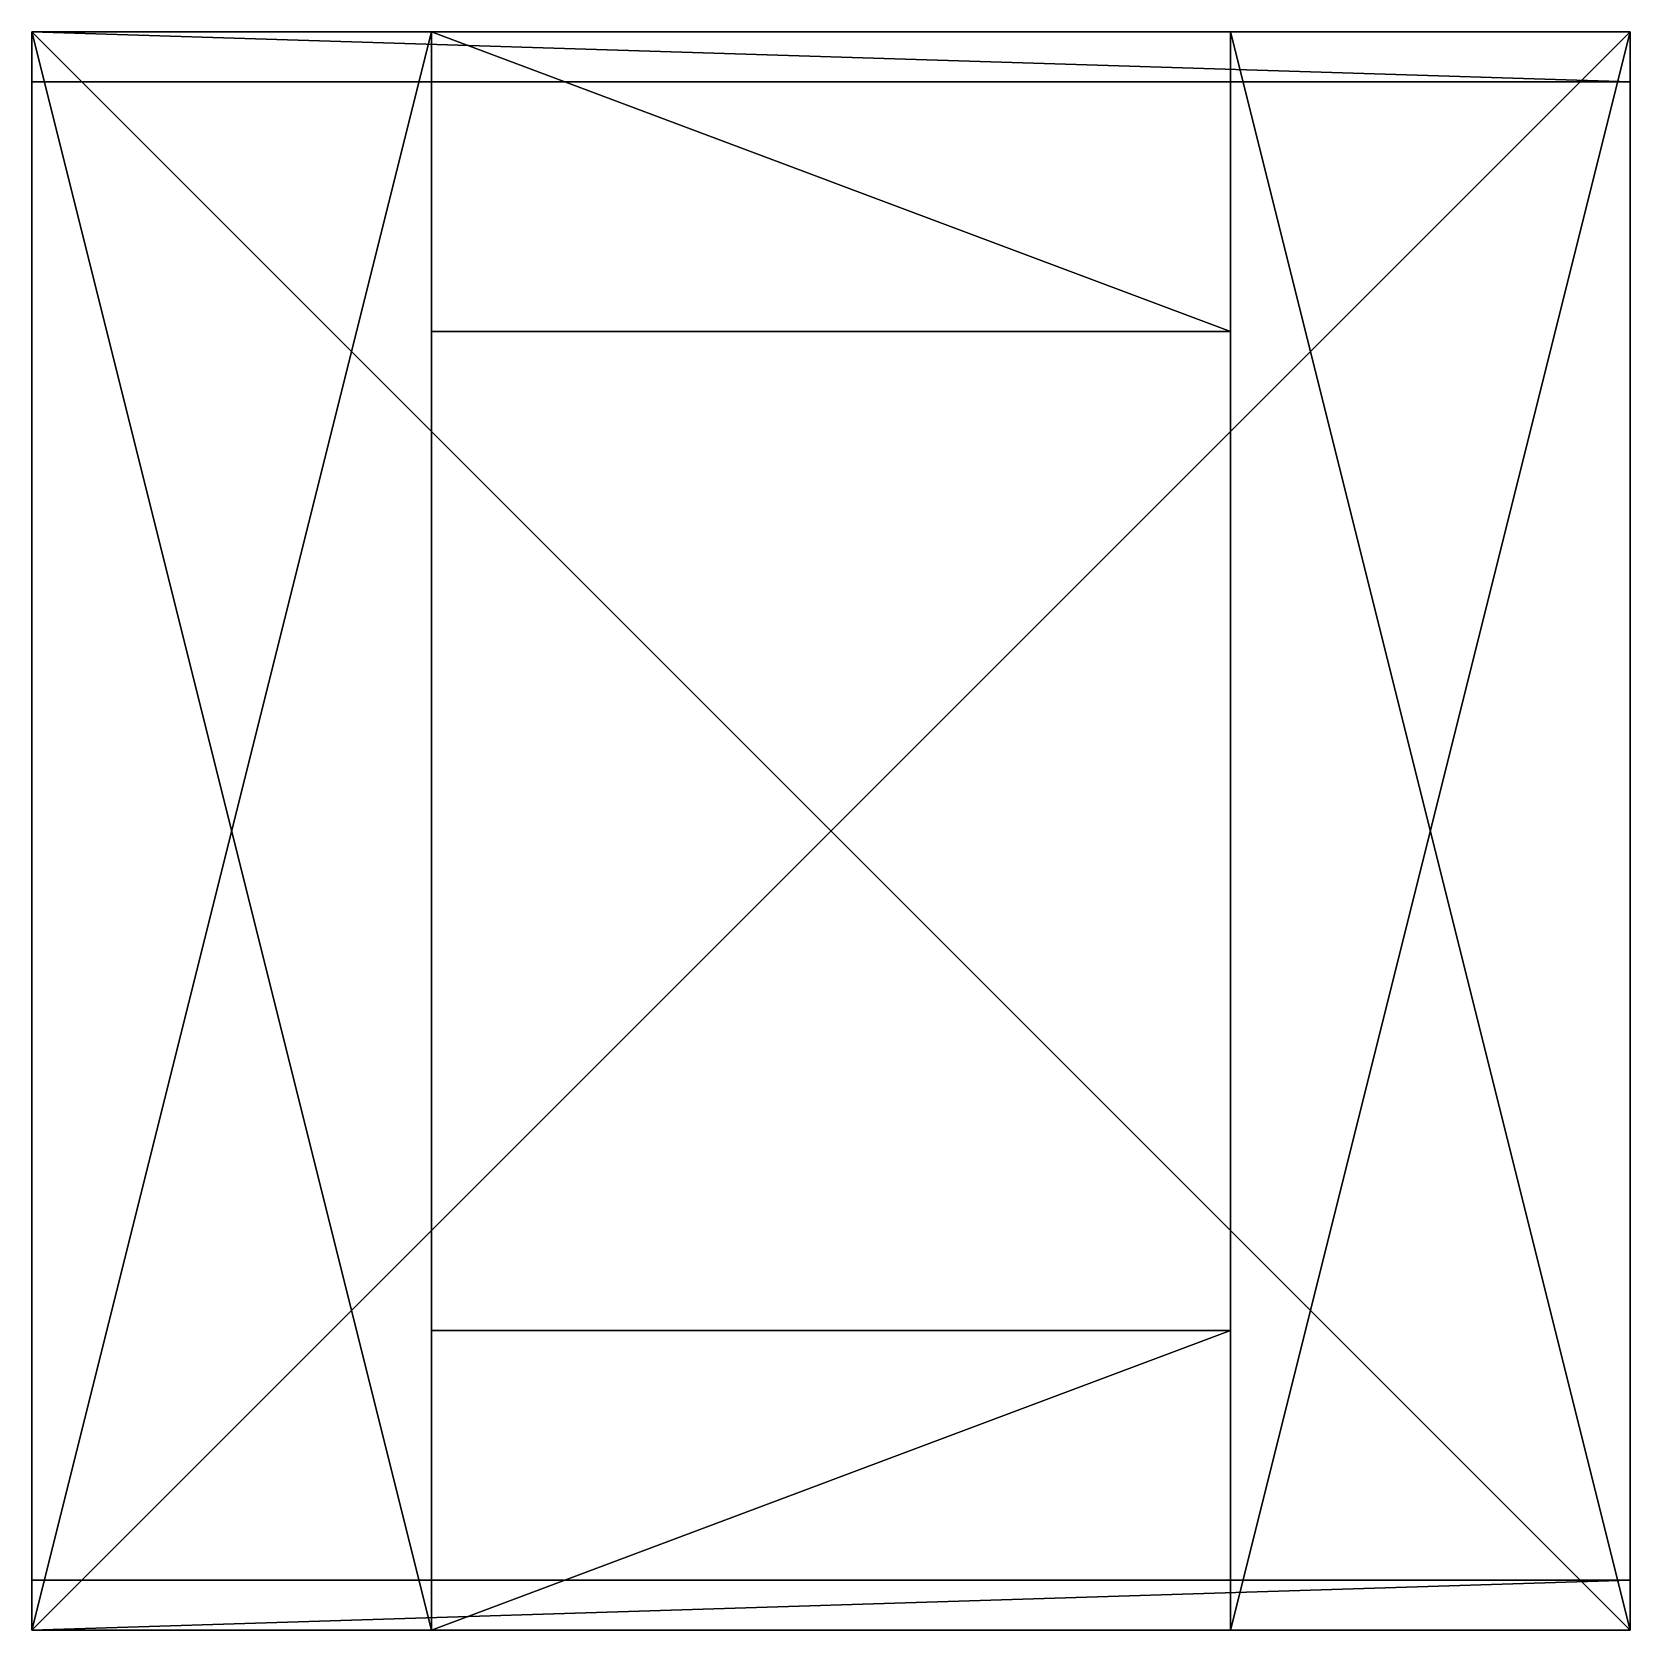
# Model space of a CAD drawing. Extents: x -512 to 512, y -512 to 512.
import ezdxf

# ---------------------------------------------------------------- set-up
doc = ezdxf.new("R2010")
doc.units = 0

msp = doc.modelspace()

# ---------------------------------------------------------------- meshes
at = {"layer": 'OBJECT000', "color": 50}
mesh = msp.add_polyface(dxfattribs=at)
corners = [(-512, 512, -480), (511.999969, 512, -480), (511.999969, 512, -32), (-512, 512, -32), (-512, 480, -32), (511.999969, 480, -32), (-512, 480, -480), (511.999969, 480, -480)]
mesh.append_faces([[corners[k] for k in face] for face in [(1, 3, 0), (3, 5, 4), (0, 7, 1), (0, 4, 6), (1, 5, 2), (6, 5, 7)]], dxfattribs={"vtx0": -1})
mesh.append_faces([[corners[k] for k in face] for face in [(1, 2, 3), (3, 2, 5), (0, 6, 7), (0, 3, 4), (1, 7, 5), (6, 4, 5)]], dxfattribs={"vtx2": -1})
at = {"layer": 'OBJECT001', "color": 50}
mesh = msp.add_polyface(dxfattribs=at)
corners = [(511.999969, -512, -480), (-512, -512, -480), (-512, -512, -32), (511.999969, -512, -32), (-512, -480, -32), (511.999969, -480, -32), (-512, -480, -480), (511.999969, -480, -480)]
mesh.append_faces([[corners[k] for k in face] for face in [(1, 3, 0), (2, 5, 3), (1, 7, 6), (1, 4, 2), (0, 5, 7), (7, 4, 6)]], dxfattribs={"vtx0": -1})
mesh.append_faces([[corners[k] for k in face] for face in [(1, 2, 3), (2, 4, 5), (1, 0, 7), (1, 6, 4), (0, 3, 5), (7, 5, 4)]], dxfattribs={"vtx2": -1})
at = {"layer": 'OBJECT002', "color": 50}
mesh = msp.add_polyface(dxfattribs=at)
corners = [(-512, -512), (-512, 512), (512, 512), (512, -512), (-512, 512, -32), (-512, -512, -32), (512, -512, -32), (512, 512, -32)]
mesh.append_faces([[corners[k] for k in face] for face in [(1, 3, 0), (1, 5, 4), (3, 7, 6), (2, 4, 7), (0, 6, 5), (5, 7, 4)]], dxfattribs={"vtx0": -1})
mesh.append_faces([[corners[k] for k in face] for face in [(1, 2, 3), (1, 0, 5), (3, 2, 7), (2, 1, 4), (0, 3, 6), (5, 6, 7)]], dxfattribs={"vtx2": -1})
at = {"layer": 'OBJECT003', "color": 50}
mesh = msp.add_polyface(dxfattribs=at)
corners = [(-512, 512, -512), (-512, -512, -512), (-256, -512, -512), (-256, 512, -512), (-512, -512, -480), (-512, 512, -480), (-256, 512, -480), (-256, -512, -480)]
mesh.append_faces([[corners[k] for k in face] for face in [(1, 3, 0), (1, 5, 4), (0, 6, 5), (1, 7, 2), (5, 7, 4), (3, 7, 6)]], dxfattribs={"vtx0": -1})
mesh.append_faces([[corners[k] for k in face] for face in [(1, 2, 3), (1, 0, 5), (0, 3, 6), (1, 4, 7), (5, 6, 7), (3, 2, 7)]], dxfattribs={"vtx2": -1})
at = {"layer": 'OBJECT004', "color": 50}
mesh = msp.add_polyface(dxfattribs=at)
corners = [(256, -512, -512), (512, -512, -512), (512, 512, -512), (256, 512, -512), (512, 512, -480), (512, -512, -480), (256, 512, -480), (256, -512, -480)]
mesh.append_faces([[corners[k] for k in face] for face in [(1, 3, 0), (2, 5, 4), (2, 6, 3), (1, 7, 5), (4, 7, 6), (0, 6, 7)]], dxfattribs={"vtx0": -1})
mesh.append_faces([[corners[k] for k in face] for face in [(1, 2, 3), (2, 1, 5), (2, 4, 6), (1, 0, 7), (4, 5, 7), (0, 3, 6)]], dxfattribs={"vtx2": -1})
at = {"layer": 'OBJECT005', "color": 50}
mesh = msp.add_polyface(dxfattribs=at)
corners = [(256, 512, -512), (-256, 512, -512), (-256, 320, -512), (256, 320, -512), (256, 512, -480), (-256, 512, -480), (-256, 320, -480), (256, 320, -480)]
mesh.append_faces([[corners[k] for k in face] for face in [(1, 3, 0), (0, 5, 1), (5, 7, 6), (1, 6, 2), (0, 7, 4), (2, 7, 3)]], dxfattribs={"vtx0": -1})
mesh.append_faces([[corners[k] for k in face] for face in [(1, 2, 3), (0, 4, 5), (5, 4, 7), (1, 5, 6), (0, 3, 7), (2, 6, 7)]], dxfattribs={"vtx2": -1})
at = {"layer": 'OBJECT006', "color": 50}
mesh = msp.add_polyface(dxfattribs=at)
corners = [(-256, -320, -512), (-256, -512, -512), (256, -512, -512), (256, -320, -512), (-256, -512, -480), (256, -512, -480), (-256, -320, -480), (256, -320, -480)]
mesh.append_faces([[corners[k] for k in face] for face in [(1, 3, 0), (1, 5, 2), (4, 7, 5), (1, 6, 4), (2, 7, 3), (3, 6, 0)]], dxfattribs={"vtx0": -1})
mesh.append_faces([[corners[k] for k in face] for face in [(1, 2, 3), (1, 4, 5), (4, 6, 7), (1, 0, 6), (2, 5, 7), (3, 7, 6)]], dxfattribs={"vtx2": -1})

doc.saveas('drawing.dxf')
